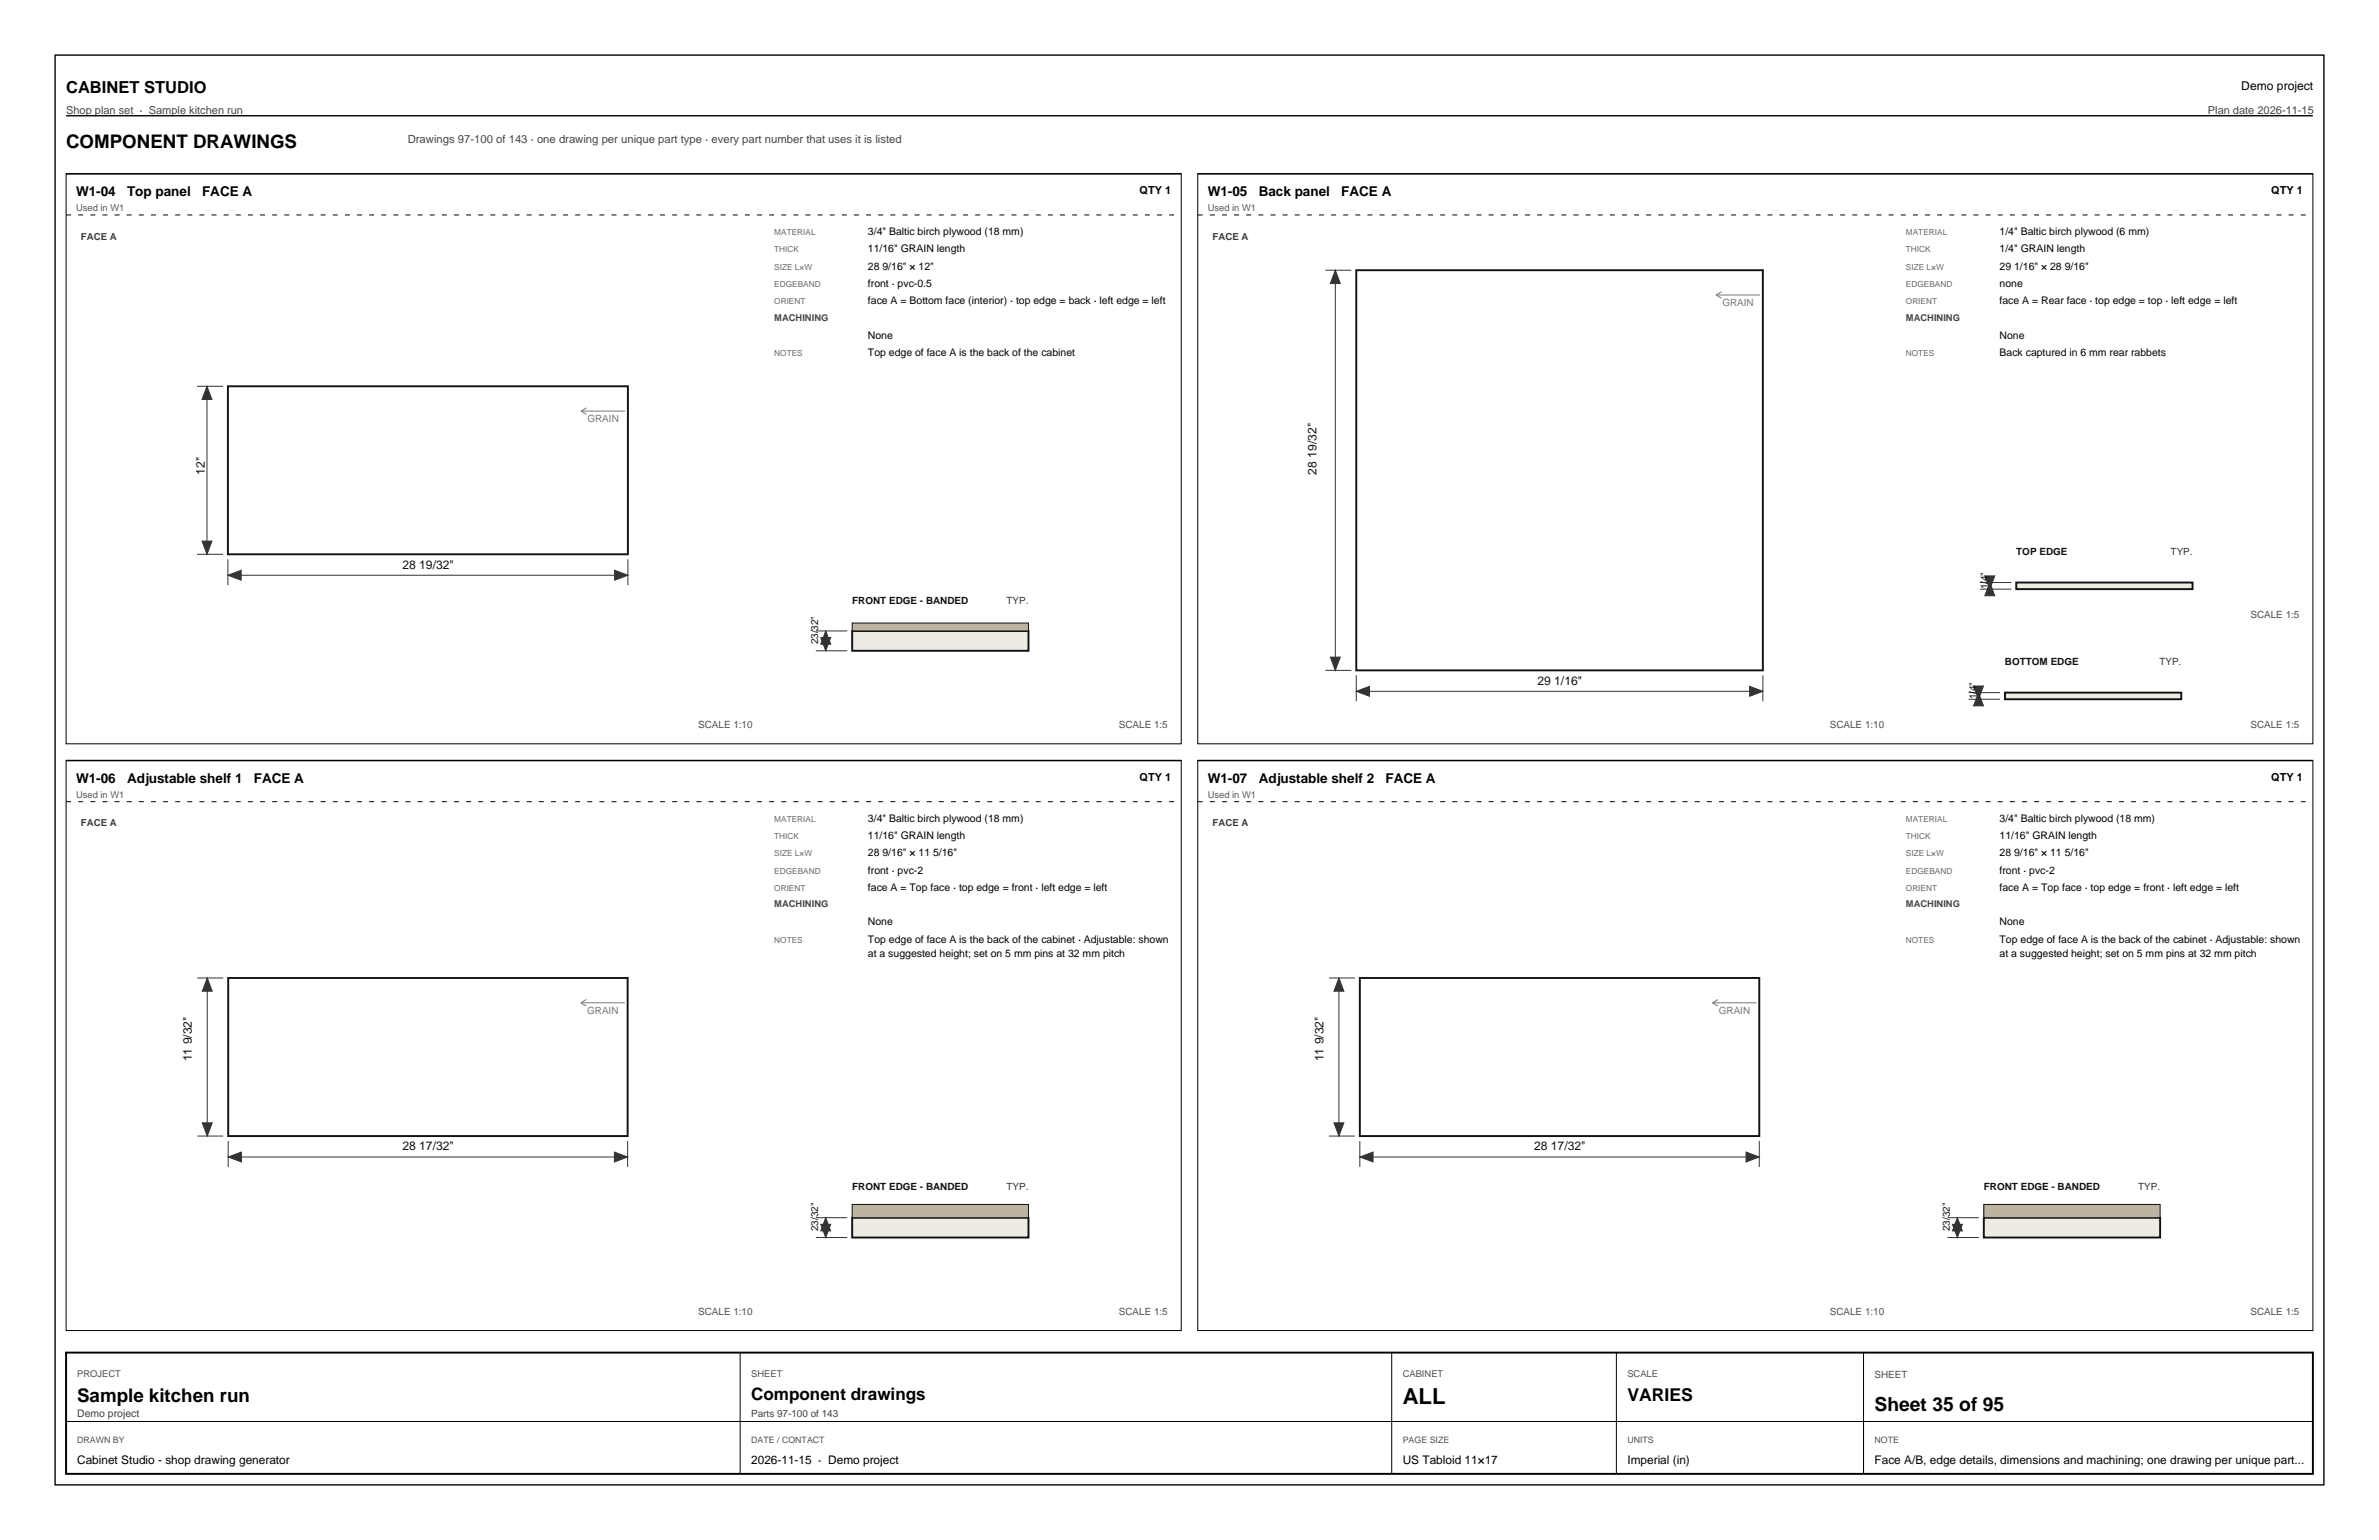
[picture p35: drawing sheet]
<svg xmlns="http://www.w3.org/2000/svg" width="432mm" height="279mm" viewBox="0 0 432 279" stroke-linecap="round" stroke-linejoin="round" font-family="sans-serif">
<defs><g id="words">
<text font-size="4" x="254.6" y="254.8">ALL</text>
<text font-size="3.5" x="340.2" y="256">Sheet 35 of 95</text>
<g font-size="3.4">
<text x="12" y="26.9">COMPONENT DRAWINGS</text>
<text x="14" y="254.3">Sample kitchen run</text>
</g>
<text font-size="3.2" x="295.4" y="254.1">VARIES</text>
<text font-size="3.1" x="136.3" y="254">Component drawings</text>
<text font-size="3" x="12" y="16.9">CABINET STUDIO</text>
<g font-size="2.5">
<text x="13.8" y="35.6">W1-04</text>
<text x="23.1" y="35.6">Top panel</text>
<text x="36.7" y="35.6">FACE A</text>
<text x="219.2" y="35.6">W1-05</text>
<text x="228.5" y="35.6">Back panel</text>
<text x="243.4" y="35.6">FACE A</text>
<text x="13.8" y="142">W1-06</text>
<text x="23.1" y="142">Adjustable shelf 1</text>
<text x="46.1" y="142">FACE A</text>
<text x="219.2" y="142">W1-07</text>
<text x="228.5" y="142">Adjustable shelf 2</text>
<text x="251.5" y="142">FACE A</text>
</g>
<text font-size="2.2" x="406.8" y="16.3">Demo project</text>
<g font-size="2.2" fill="#111">
<text x="37.2" y="86.1" transform="rotate(-90 37.2 86.1)">12&quot;</text>
<text x="238.9" y="86.1" transform="rotate(-90 238.9 86.1)">28 19/32&quot;</text>
<text x="73" y="103.2">28 19/32&quot;</text>
<text x="279" y="124.2">29 1/16&quot;</text>
<text x="34.8" y="192.5" transform="rotate(-90 34.8 192.5)">11 9/32&quot;</text>
<text x="240.2" y="192.5" transform="rotate(-90 240.2 192.5)">11 9/32&quot;</text>
<text x="73" y="208.7">28 17/32&quot;</text>
<text x="278.4" y="208.7">28 17/32&quot;</text>
</g>
<text font-size="2.1" fill="#464646" x="74" y="25.9">Drawings 97-100 of 143 · one drawing per unique part type · every part number that uses it is listed</text>
<g font-size="2.1">
<text x="14" y="265.6">Cabinet Studio - shop drawing generator</text>
<text x="136.3" y="265.6">2026-11-15 · Demo project</text>
<text x="254.6" y="265.6">US Tabloid 11×17</text>
<text x="295.4" y="265.6">Imperial (in)</text>
<text x="340.2" y="265.6">Face A/B, edge details, dimensions and machining; one drawing per unique part...</text>
</g>
<g font-size="2" fill="#464646">
<text x="12" y="20.7">Shop plan set · Sample kitchen run</text>
<text x="400.7" y="20.7">Plan date 2026-11-15</text>
</g>
<g font-size="2">
<text x="206.8" y="35.2">QTY 1</text>
<text x="412.2" y="35.2">QTY 1</text>
<text x="206.8" y="141.6">QTY 1</text>
<text x="412.2" y="141.6">QTY 1</text>
</g>
<g font-size="1.9">
<text x="157.5" y="42.6">3/4&quot; Baltic birch plywood (18 mm)</text>
<text x="157.5" y="45.8">11/16&quot; GRAIN length</text>
<text x="362.9" y="42.6">1/4&quot; Baltic birch plywood (6 mm)</text>
<text x="362.9" y="45.8">1/4&quot; GRAIN length</text>
<text x="157.5" y="48.9">28 9/16&quot; × 12&quot;</text>
<text x="157.5" y="52.1">front · pvc-0.5</text>
<text x="362.9" y="48.9">29 1/16&quot; × 28 9/16&quot;</text>
<text x="362.9" y="52.1">none</text>
<text x="157.5" y="55.2">face A = Bottom face (interior) · top edge = back · left edge = left</text>
<text x="362.9" y="55.2">face A = Rear face · top edge = top · left edge = left</text>
<text x="157.5" y="61.4">None</text>
<text x="157.5" y="64.6">Top edge of face A is the back of the cabinet</text>
<text x="362.9" y="61.4">None</text>
<text x="362.9" y="64.6">Back captured in 6 mm rear rabbets</text>
<text x="157.5" y="149.1">3/4&quot; Baltic birch plywood (18 mm)</text>
<text x="362.9" y="149.1">3/4&quot; Baltic birch plywood (18 mm)</text>
<text x="157.5" y="152.2">11/16&quot; GRAIN length</text>
<text x="157.5" y="155.4">28 9/16&quot; × 11 5/16&quot;</text>
<text x="362.9" y="152.2">11/16&quot; GRAIN length</text>
<text x="362.9" y="155.4">28 9/16&quot; × 11 5/16&quot;</text>
<text x="157.5" y="158.5">front · pvc-2</text>
<text x="157.5" y="161.7">face A = Top face · top edge = front · left edge = left</text>
<text x="362.9" y="158.5">front · pvc-2</text>
<text x="362.9" y="161.7">face A = Top face · top edge = front · left edge = left</text>
<text x="157.5" y="167.9">None</text>
<text x="362.9" y="167.9">None</text>
<text x="157.5" y="171">Top edge of face A is the back of the cabinet · Adjustable: shown</text>
<text x="157.5" y="173.7">at a suggested height; set on 5 mm pins at 32 mm pitch</text>
<text x="362.9" y="171">Top edge of face A is the back of the cabinet · Adjustable: shown</text>
<text x="362.9" y="173.7">at a suggested height; set on 5 mm pins at 32 mm pitch</text>
</g>
<text font-size="1.9" fill="#404040" x="14" y="257.1">Demo project</text>
<g font-size="1.8" fill="#3c3c3c">
<text x="14.7" y="43.5">FACE A</text>
<text x="220.1" y="43.5">FACE A</text>
<text x="14.7" y="149.9">FACE A</text>
<text x="220.1" y="149.9">FACE A</text>
</g>
<g font-size="1.8" fill="#777">
<text x="312.6" y="55.6">GRAIN</text>
<text x="106.6" y="76.6">GRAIN</text>
<text x="106.6" y="184">GRAIN</text>
<text x="312" y="184">GRAIN</text>
</g>
<g font-size="1.8" fill="#111">
<text x="366" y="100.7">TOP EDGE</text>
<text x="360.8" y="106.9" transform="rotate(-90 360.8 106.9)">1/4&quot;</text>
<text x="154.7" y="109.5">FRONT EDGE - BANDED</text>
<text x="148.5" y="116.9" transform="rotate(-90 148.5 116.9)">23/32&quot;</text>
<text x="363.9" y="120.7">BOTTOM EDGE</text>
<text x="358.8" y="126.9" transform="rotate(-90 358.8 126.9)">1/4&quot;</text>
<text x="154.7" y="216">FRONT EDGE - BANDED</text>
<text x="360.1" y="216">FRONT EDGE - BANDED</text>
<text x="148.5" y="223.4" transform="rotate(-90 148.5 223.4)">23/32&quot;</text>
<text x="353.9" y="223.4" transform="rotate(-90 353.9 223.4)">23/32&quot;</text>
</g>
<g font-size="1.8" fill="#333">
<text x="394" y="100.7">TYP.</text>
<text x="182.7" y="109.5">TYP.</text>
<text x="391.9" y="120.7">TYP.</text>
<text x="182.7" y="216">TYP.</text>
<text x="388.1" y="216">TYP.</text>
</g>
<g font-size="1.8" fill="#505050">
<text x="408.5" y="112.1">SCALE 1:5</text>
<text x="126.7" y="132.1">SCALE 1:10</text>
<text x="203.1" y="132.1">SCALE 1:5</text>
<text x="332.1" y="132.1">SCALE 1:10</text>
<text x="408.5" y="132.1">SCALE 1:5</text>
<text x="126.7" y="238.5">SCALE 1:10</text>
<text x="203.1" y="238.5">SCALE 1:5</text>
<text x="332.1" y="238.5">SCALE 1:10</text>
<text x="408.5" y="238.5">SCALE 1:5</text>
<text x="340.2" y="249.9">SHEET</text>
</g>
<text font-size="1.8" fill="#404040" x="136.3" y="257">Parts 97-100 of 143</text>
<g font-size="1.7" fill="#555">
<text x="13.8" y="38.3">Used in W1</text>
<text x="219.2" y="38.3">Used in W1</text>
<text x="13.8" y="144.8">Used in W1</text>
<text x="219.2" y="144.8">Used in W1</text>
</g>
<g font-size="1.7" fill="#464646">
<text x="140.5" y="58.2">MACHINING</text>
<text x="345.9" y="58.2">MACHINING</text>
<text x="140.5" y="164.6">MACHINING</text>
<text x="345.9" y="164.6">MACHINING</text>
</g>
<g font-size="1.7" fill="#505050">
<text x="14" y="249.8">PROJECT</text>
<text x="136.3" y="249.8">SHEET</text>
<text x="254.6" y="249.8">CABINET</text>
<text x="295.4" y="249.8">SCALE</text>
</g>
<g font-size="1.6" fill="#505050">
<text x="14" y="261.9">DRAWN BY</text>
<text x="136.3" y="261.9">DATE / CONTACT</text>
<text x="254.6" y="261.9">PAGE SIZE</text>
<text x="295.4" y="261.9">UNITS</text>
<text x="340.2" y="261.9">NOTE</text>
</g>
<g font-size="1.5" fill="#696969">
<text x="140.5" y="42.6">MATERIAL</text>
<text x="140.5" y="45.8">THICK</text>
<text x="345.9" y="42.6">MATERIAL</text>
<text x="345.9" y="45.8">THICK</text>
<text x="140.5" y="48.9">SIZE L×W</text>
<text x="140.5" y="52.1">EDGEBAND</text>
<text x="345.9" y="48.9">SIZE L×W</text>
<text x="345.9" y="52.1">EDGEBAND</text>
<text x="140.5" y="55.2">ORIENT</text>
<text x="345.9" y="55.2">ORIENT</text>
<text x="140.5" y="64.6">NOTES</text>
<text x="345.9" y="64.6">NOTES</text>
<text x="140.5" y="149.1">MATERIAL</text>
<text x="345.9" y="149.1">MATERIAL</text>
<text x="140.5" y="152.2">THICK</text>
<text x="140.5" y="155.4">SIZE L×W</text>
<text x="345.9" y="152.2">THICK</text>
<text x="345.9" y="155.4">SIZE L×W</text>
<text x="140.5" y="158.5">EDGEBAND</text>
<text x="140.5" y="161.7">ORIENT</text>
<text x="345.9" y="158.5">EDGEBAND</text>
<text x="345.9" y="161.7">ORIENT</text>
<text x="140.5" y="171">NOTES</text>
<text x="345.9" y="171">NOTES</text>
</g>
</g></defs>
<path d="M10 10h411.8v259.4h-411.8zM12 21h407.8M12 31.5h202.4" fill="none" stroke="#000" stroke-width=".25"/>
<path d="M12 31.5h202.4v103.4h-202.4z" fill="none" stroke="#000" stroke-width=".18"/>
<path d="M12 39h202.4" fill="none" stroke="#000" stroke-width=".18" stroke-dasharray=".9 1.3" stroke-linecap="butt"/>
<path d="M41.4 70.1h72.6v30.5h-72.6z" fill="none" stroke="#121212" stroke-width=".35"/>
<path d="M105.5 74.6h8M105.5 74.6l1 .6M106.5 74l-1 .6" fill="none" stroke="#787878" stroke-width=".18"/>
<path d="M41.4 101.5v4.7M41.4 104.4h72.6M114 101.5v4.7" fill="none" stroke="#333" stroke-width=".18"/>
<path d="M41.4 104.4l2.4-.9v1.8z" fill="#333"/>
<path d="M41.4 104.4l2.4-.9v1.8z" fill="none" stroke="#333" stroke-width=".18"/>
<path d="M111.6 103.5l2.4 .9-2.4 .9z" fill="#333"/>
<path d="M35.8 70.1h4.7M37.6 70.1v30.5M35.8 100.6h4.7M111.6 103.5l2.4 .9-2.4 .9z" fill="none" stroke="#333" stroke-width=".18"/>
<path d="M36.7 98.2h1.8l-.9 2.4z" fill="#333"/>
<path d="M36.7 98.2h1.8l-.9 2.4z" fill="none" stroke="#333" stroke-width=".18"/>
<path d="M37.6 70.1l.9 2.4h-1.8z" fill="#333"/>
<path d="M37.6 70.1l.9 2.4h-1.8z" fill="none" stroke="#333" stroke-width=".18"/>
<path d="M154.7 114.5h32v3.6h-32z" fill="#edebe3"/>
<path d="M154.7 114.5h32v3.6h-32z" fill="none" stroke="#121212" stroke-width=".35"/>
<path d="M154.7 113h32v1.5h-32z" fill="#bdb3a1"/>
<path d="M154.7 113h32v1.5h-32z" fill="none" stroke="#121212" stroke-width=".18"/>
<path d="M148.1 118.1h5.7M148.1 114.5h5.7M149.9 114.5v3.6" fill="none" stroke="#333" stroke-width=".18"/>
<path d="M149 115.7h1.8l-.9 2.4z" fill="#333"/>
<path d="M149 115.7h1.8l-.9 2.4z" fill="none" stroke="#333" stroke-width=".18"/>
<path d="M149.9 114.5l.9 2.4h-1.8z" fill="#333"/>
<path d="M149.9 114.5l.9 2.4h-1.8zM246.2 122.5v4.7M246.2 125.4h73.8M320 122.5v4.7" fill="none" stroke="#333" stroke-width=".18"/>
<path d="M217.4 31.5h202.4v103.4h-202.4z" fill="none" stroke="#000" stroke-width=".18"/>
<path d="M217.4 31.5h202.4" fill="none" stroke="#000" stroke-width=".25"/>
<path d="M217.4 39h202.4" fill="none" stroke="#000" stroke-width=".18" stroke-dasharray=".9 1.3" stroke-linecap="butt"/>
<path d="M246.2 49h73.8v72.6h-73.8z" fill="none" stroke="#121212" stroke-width=".35"/>
<path d="M311.5 53.5h8M311.5 53.5l1 .6M312.5 52.9l-1 .6" fill="none" stroke="#787878" stroke-width=".18"/>
<path d="M246.2 125.4l2.4-.9v1.8z" fill="#333"/>
<path d="M246.2 125.4l2.4-.9v1.8z" fill="none" stroke="#333" stroke-width=".18"/>
<path d="M317.6 124.5l2.4 .9-2.4 .9z" fill="#333"/>
<path d="M240.6 49h4.7M242.4 49v72.6M240.6 121.6h4.7M317.6 124.5l2.4 .9-2.4 .9z" fill="none" stroke="#333" stroke-width=".18"/>
<path d="M241.5 119.2h1.8l-.9 2.4z" fill="#333"/>
<path d="M241.5 119.2h1.8l-.9 2.4z" fill="none" stroke="#333" stroke-width=".18"/>
<path d="M242.4 49l.9 2.4h-1.8z" fill="#333"/>
<path d="M242.4 49l.9 2.4h-1.8z" fill="none" stroke="#333" stroke-width=".18"/>
<path d="M366 105.7h32v1.2h-32z" fill="#edebe3"/>
<path d="M366 105.7h32v1.2h-32z" fill="none" stroke="#121212" stroke-width=".35"/>
<path d="M359.4 106.9h5.7M359.4 105.7h5.7M361.2 105.7v1.2" fill="none" stroke="#333" stroke-width=".18"/>
<path d="M360.3 104.5h1.8l-.9 2.4z" fill="#333"/>
<path d="M360.3 104.5h1.8l-.9 2.4z" fill="none" stroke="#333" stroke-width=".18"/>
<path d="M361.2 105.7l.9 2.4h-1.8z" fill="#333"/>
<path d="M361.2 105.7l.9 2.4h-1.8z" fill="none" stroke="#333" stroke-width=".18"/>
<path d="M363.9 125.7h32v1.2h-32z" fill="#edebe3"/>
<path d="M363.9 125.7h32v1.2h-32z" fill="none" stroke="#121212" stroke-width=".35"/>
<path d="M357.3 126.9h5.7M357.3 125.7h5.7M359.1 125.7v1.2" fill="none" stroke="#333" stroke-width=".18"/>
<path d="M358.2 124.5h1.8l-.9 2.4z" fill="#333"/>
<path d="M358.2 124.5h1.8l-.9 2.4z" fill="none" stroke="#333" stroke-width=".18"/>
<path d="M359.1 125.7l.9 2.4h-1.8z" fill="#333"/>
<path d="M359.1 125.7l.9 2.4h-1.8zM41.4 207v4.7M41.4 209.9h72.5M113.9 207v4.7" fill="none" stroke="#333" stroke-width=".18"/>
<path d="M12 137.9h202.4v103.5h-202.4z" fill="none" stroke="#000" stroke-width=".18"/>
<path d="M12 138h202.4" fill="none" stroke="#000" stroke-width=".25"/>
<path d="M12 145.5h202.4" fill="none" stroke="#000" stroke-width=".18" stroke-dasharray=".9 1.3" stroke-linecap="butt"/>
<path d="M41.4 177.4h72.5v28.7h-72.5z" fill="none" stroke="#121212" stroke-width=".35"/>
<path d="M105.4 181.9h8M105.4 181.9l1 .6M106.4 181.3l-1 .6" fill="none" stroke="#787878" stroke-width=".18"/>
<path d="M41.4 209.9l2.4-.9v1.8z" fill="#333"/>
<path d="M41.4 209.9l2.4-.9v1.8z" fill="none" stroke="#333" stroke-width=".18"/>
<path d="M111.5 209l2.4 .9-2.4 .9z" fill="#333"/>
<path d="M35.8 177.4h4.7M37.6 177.4v28.7M35.8 206.1h4.7M111.5 209l2.4 .9-2.4 .9z" fill="none" stroke="#333" stroke-width=".18"/>
<path d="M36.7 203.7h1.8l-.9 2.4z" fill="#333"/>
<path d="M36.7 203.7h1.8l-.9 2.4z" fill="none" stroke="#333" stroke-width=".18"/>
<path d="M37.6 177.4l.9 2.4h-1.8z" fill="#333"/>
<path d="M37.6 177.4l.9 2.4h-1.8z" fill="none" stroke="#333" stroke-width=".18"/>
<path d="M154.7 220.9h32v3.6h-32z" fill="#edebe3"/>
<path d="M154.7 220.9h32v3.6h-32z" fill="none" stroke="#121212" stroke-width=".35"/>
<path d="M154.7 218.5h32v2.4h-32z" fill="#bdb3a1"/>
<path d="M154.7 218.5h32v2.4h-32z" fill="none" stroke="#121212" stroke-width=".18"/>
<path d="M148.1 224.5h5.7M148.1 220.9h5.7M149.9 220.9v3.6" fill="none" stroke="#333" stroke-width=".18"/>
<path d="M149 222.1h1.8l-.9 2.4z" fill="#333"/>
<path d="M149 222.1h1.8l-.9 2.4z" fill="none" stroke="#333" stroke-width=".18"/>
<path d="M149.9 220.9l.9 2.4h-1.8z" fill="#333"/>
<path d="M246.8 207v4.7M246.8 209.9h72.5M319.3 207v4.7M149.9 220.9l.9 2.4h-1.8z" fill="none" stroke="#333" stroke-width=".18"/>
<path d="M217.4 137.9h202.4v103.5h-202.4z" fill="none" stroke="#000" stroke-width=".18"/>
<path d="M217.4 138h202.4" fill="none" stroke="#000" stroke-width=".25"/>
<path d="M217.4 145.5h202.4" fill="none" stroke="#000" stroke-width=".18" stroke-dasharray=".9 1.3" stroke-linecap="butt"/>
<path d="M246.8 177.4h72.5v28.7h-72.5z" fill="none" stroke="#121212" stroke-width=".35"/>
<path d="M310.8 181.9h8M310.8 181.9l1 .6M311.8 181.3l-1 .6" fill="none" stroke="#787878" stroke-width=".18"/>
<path d="M246.8 209.9l2.4-.9v1.8z" fill="#333"/>
<path d="M246.8 209.9l2.4-.9v1.8z" fill="none" stroke="#333" stroke-width=".18"/>
<path d="M316.9 209l2.4 .9-2.4 .9z" fill="#333"/>
<path d="M241.2 177.4h4.7M243 177.4v28.7M241.2 206.1h4.7M316.9 209l2.4 .9-2.4 .9z" fill="none" stroke="#333" stroke-width=".18"/>
<path d="M242.1 203.7h1.8l-.9 2.4z" fill="#333"/>
<path d="M242.1 203.7h1.8l-.9 2.4z" fill="none" stroke="#333" stroke-width=".18"/>
<path d="M243 177.4l.9 2.4h-1.8z" fill="#333"/>
<path d="M243 177.4l.9 2.4h-1.8z" fill="none" stroke="#333" stroke-width=".18"/>
<path d="M360.1 220.9h32v3.6h-32z" fill="#edebe3"/>
<path d="M360.1 220.9h32v3.6h-32z" fill="none" stroke="#121212" stroke-width=".35"/>
<path d="M360.1 218.5h32v2.4h-32z" fill="#bdb3a1"/>
<path d="M360.1 218.5h32v2.4h-32z" fill="none" stroke="#121212" stroke-width=".18"/>
<path d="M353.5 224.5h5.7M353.5 220.9h5.7M355.3 220.9v3.6" fill="none" stroke="#333" stroke-width=".18"/>
<path d="M354.4 222.1h1.8l-.9 2.4z" fill="#333"/>
<path d="M354.4 222.1h1.8l-.9 2.4z" fill="none" stroke="#333" stroke-width=".18"/>
<path d="M355.3 220.9l.9 2.4h-1.8z" fill="#333"/>
<path d="M355.3 220.9l.9 2.4h-1.8z" fill="none" stroke="#333" stroke-width=".18"/>
<path d="M12 245.4h407.8v22h-407.8z" fill="none" stroke="#000" stroke-width=".35"/>
<path d="M12 245.4v22M12 257.9h407.8M134.3 245.4v22M252.6 245.4v22M293.4 245.4v22M338.2 245.4v22" fill="none" stroke="#000" stroke-width=".18"/>
<use href="#words"/>
</svg>
